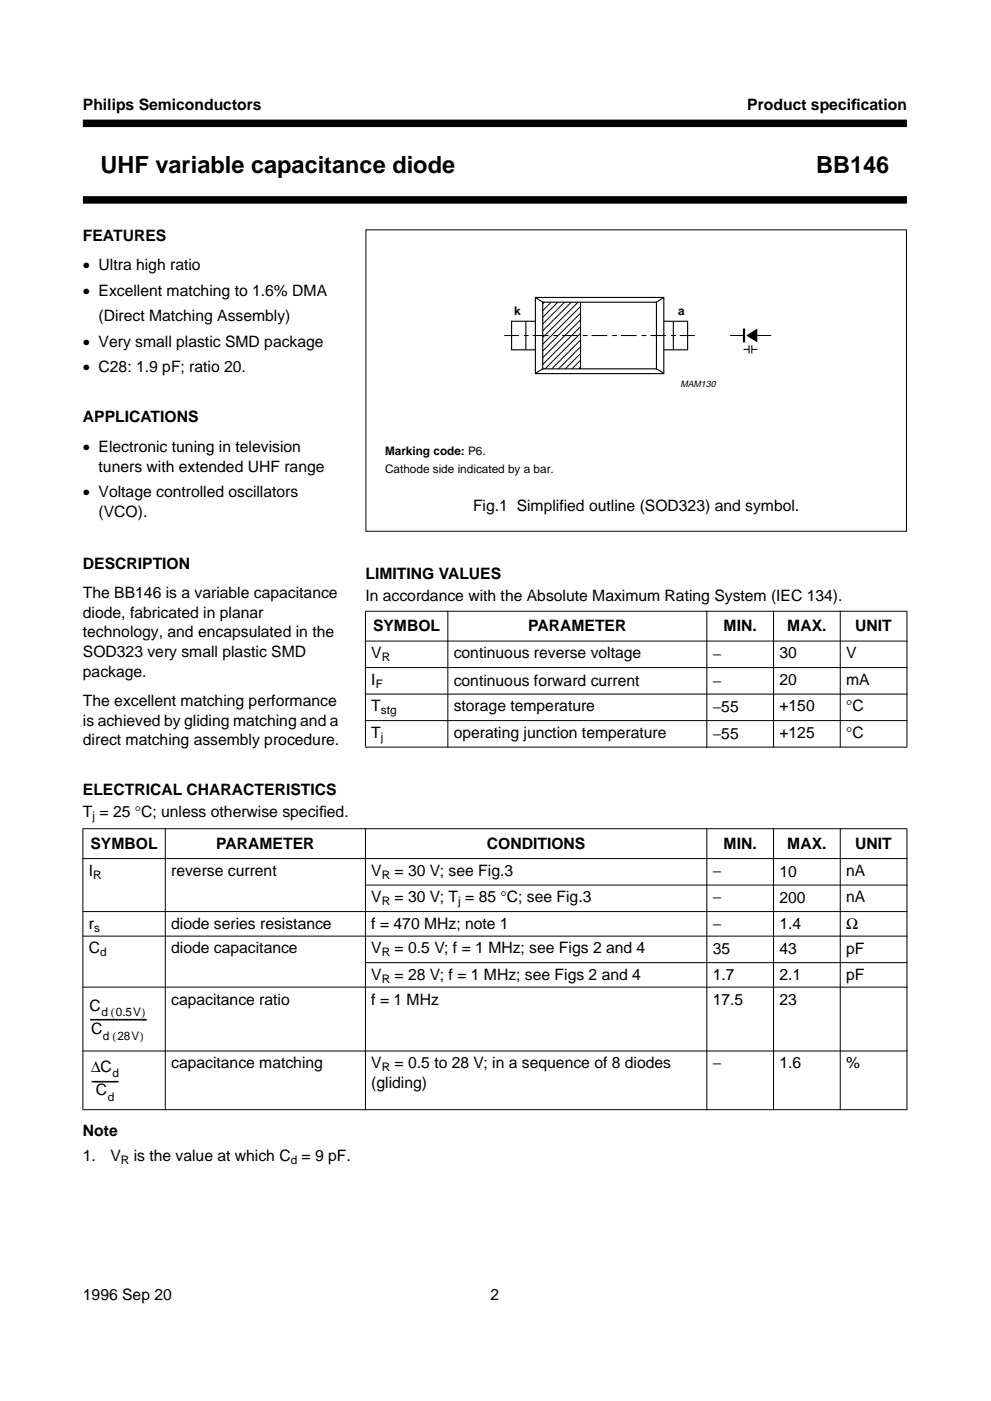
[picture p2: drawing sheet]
<svg xmlns="http://www.w3.org/2000/svg" width="210mm" height="297mm" viewBox="0 0 210 297" stroke-linecap="round" stroke-linejoin="round" font-family="sans-serif">
<defs><g id="words">
<g font-size="5">
<text x="21.3" y="36.6">UHF variable capacitance diode</text>
<text x="173.1" y="36.6">BB146</text>
</g>
<g font-size="3.3">
<text x="17.6" y="23.4">Philips Semiconductors</text>
<text x="158.6" y="23.4">Product specif</text>
<text x="180.6" y="23.4">ication</text>
<text x="17.6" y="51.1">FEATURES</text>
<text x="17.6" y="57.3">• Ultra high ratio</text>
<text x="17.6" y="62.7">• Excellent matching to 1.6% DMA</text>
<text x="20.9" y="68.1">(Direct Matching Assembly)</text>
<text x="17.6" y="73.5">• Very small plastic SMD package</text>
<text x="17.6" y="79">• C28: 1.9 pF; ratio 20.</text>
<text x="17.6" y="89.6">APPLICATIONS</text>
<text x="17.6" y="95.8">• Electronic tuning in television</text>
<text x="20.9" y="100">tuners with extended UHF range</text>
<text x="17.6" y="105.4">• Voltage controlled oscillators</text>
<text x="20.9" y="109.5">(VCO).</text>
<text x="100.4" y="108.3">Fig.1 Simplified outline (SOD323) and symbol.</text>
<text x="17.6" y="120.6">DESCRIPTION</text>
<text x="77.5" y="122.7">LIMITING VALUES</text>
<text x="17.6" y="126.8">The BB146 is a variable capacitance</text>
<text x="17.6" y="131">diode, fabricated in planar</text>
<text x="77.5" y="127.4">In accordance with the Absolute Maximum Rating System (IEC 134).</text>
<text x="17.6" y="135.1">technology, and encapsulated in the</text>
<text x="79.1" y="133.9">SYMBOL</text>
<text x="112.1" y="133.9">PARAMETER</text>
<text x="153.5" y="133.9">MIN.</text>
<text x="167" y="133.9">MAX.</text>
<text x="181.5" y="133.9">UNIT</text>
<text x="17.6" y="139.3">SOD323 very small plastic SMD</text>
<text x="17.6" y="143.5">package.</text>
<text x="78.8" y="139.6">V</text>
<text x="96.3" y="139.6">continuous reverse voltage</text>
<text x="151.2" y="139.8">−</text>
<text x="165.4" y="139.6">30</text>
<text x="179.5" y="139.6">V</text>
<text x="17.6" y="149.7">The excellent matching performance</text>
<text x="78.8" y="145.2">I</text>
<text x="96.3" y="145.4">continuous forward current</text>
<text x="151.2" y="145.4">−</text>
<text x="165.4" y="145.2">20</text>
<text x="179.5" y="145.2">mA</text>
<text x="17.6" y="153.9">is achieved by gliding matching and a</text>
<text x="78.8" y="150.8">T</text>
<text x="96.3" y="150.8">storage temperature</text>
<text x="151.2" y="151">−55</text>
<text x="165.4" y="150.8">+150</text>
<text x="179.5" y="150.8">°C</text>
<text x="17.6" y="158">direct matching assembly procedure.</text>
<text x="78.8" y="156.5">T</text>
<text x="96.3" y="156.5">operating junction temperature</text>
<text x="151.2" y="156.7">−55</text>
<text x="165.4" y="156.5">+125</text>
<text x="179.5" y="156.5">°C</text>
<text x="17.6" y="168.5">ELECTRICAL CHARACTERISTICS</text>
<text x="17.6" y="173.2">T = 25 °C; unless otherwise specif</text>
<text x="67.7" y="173.2">ied.</text>
<text x="18.8" y="185.7">I</text>
<text x="19.2" y="180">SYMBOL</text>
<text x="36.3" y="185.7">reverse current</text>
<text x="45.9" y="180">PARAMETER</text>
<text x="78.8" y="185.7">V</text>
<text x="83.7" y="185.7">= 30 V; see Fig.3</text>
<text x="103.3" y="180">CONDITIONS</text>
<text x="151.2" y="185.7">−</text>
<text x="153.5" y="180">MIN.</text>
<text x="165.4" y="185.9">10</text>
<text x="167" y="180">MAX.</text>
<text x="179.5" y="185.7">nA</text>
<text x="181.5" y="180">UNIT</text>
<text x="78.8" y="191.3">V</text>
<text x="83.7" y="191.3">= 30 V; T = 85 °C; see Fig.3</text>
<text x="151.2" y="191.3">−</text>
<text x="165.4" y="191.5">200</text>
<text x="179.5" y="191.3">nA</text>
<text x="18.8" y="197">r</text>
<text x="36.3" y="197">diode series resistance</text>
<text x="78.8" y="197">f = 470 MHz; note 1</text>
<text x="151.2" y="197">−</text>
<text x="165.4" y="197">1.4</text>
<text x="179.5" y="197">Ω</text>
<text x="18.8" y="202.2">C</text>
<text x="36.3" y="202.2">diode capacitance</text>
<text x="78.8" y="202.2">V</text>
<text x="83.7" y="202.2">= 0.5 V; f = 1 MHz; see Figs 2 and 4</text>
<text x="151.2" y="202.4">35</text>
<text x="165.4" y="202.4">43</text>
<text x="179.5" y="202.4">pF</text>
<text x="78.8" y="207.8">V</text>
<text x="83.7" y="207.8">= 28 V; f = 1 MHz; see Figs 2 and 4</text>
<text x="151.2" y="207.8">1.7</text>
<text x="165.4" y="207.8">2.1</text>
<text x="179.5" y="207.8">pF</text>
<text x="19" y="214.3">C</text>
<text x="36.3" y="213">capacitance ratio</text>
<text x="78.8" y="213">f = 1 MHz</text>
<text x="151.2" y="213">17.5</text>
<text x="165.4" y="213">23</text>
<text x="19" y="217.2">---------------------</text>
<text x="19.3" y="219.3">C</text>
<text x="19.3" y="227.2">∆C</text>
<text x="36.3" y="226.5">capacitance matching</text>
<text x="78.8" y="226.5">V</text>
<text x="83.7" y="226.5">= 0.5 to 28 V; in a sequence of 8 diodes</text>
<text x="151.2" y="226.5">−</text>
<text x="165.4" y="226.5">1.6</text>
<text x="179.5" y="226.5">%</text>
<text x="19.3" y="230.1">----------</text>
<text x="20.3" y="232.2">C</text>
<text x="78.8" y="230.7">(gliding)</text>
<text x="17.6" y="240.8">Note</text>
<text x="17.6" y="246.2">1.</text>
<text x="23.4" y="246.2">V</text>
<text x="28.4" y="246.2">is the value at which C = 9 pF.</text>
<text x="17.6" y="275.6">1996 Sep 20</text>
<text x="104.1" y="275.6">2</text>
</g>
<g font-size="2.5">
<text x="109.1" y="66.7">k</text>
<text x="143.9" y="66.7">a</text>
<text x="81.7" y="96.5">Marking code: P6.</text>
<text x="81.7" y="100.2">Cathode side indicated by a bar.</text>
<text x="81" y="140.2">R</text>
<text x="79.7" y="145.8">F</text>
<text x="80.8" y="151.4">stg</text>
<text x="80.8" y="157.1">j</text>
<text x="19.6" y="173.8">j</text>
<text x="19.8" y="186.3">R</text>
<text x="81" y="186.3">R</text>
<text x="81" y="191.9">R</text>
<text x="97.2" y="191.9">j</text>
<text x="19.9" y="197.6">s</text>
<text x="21.2" y="202.8">d</text>
<text x="81" y="202.8">R</text>
<text x="81" y="208.4">R</text>
<text x="21.5" y="215.4">d 0.5V)</text>
<text x="23.5" y="215.4">(</text>
<text x="21.9" y="220.5">d 28V)</text>
<text x="23.8" y="220.5">(</text>
<text x="81" y="227.1">R</text>
<text x="22.9" y="233.4">d</text>
<text x="23.9" y="228.4">d</text>
<text x="25.6" y="246.8">R</text>
<text x="61.7" y="246.8">d</text>
</g>
<text font-size="1.9" x="144.3" y="82.1">MAM130</text>
</g></defs>
<path d="M17.6 26.2h174.8M17.6 42.4h174.8" fill="none" stroke="#000" stroke-width="1.6" stroke-linecap="butt"/>
<path d="M77.4 129.6h115.1zM77.4 135.9h115.1zM77.5 129.7v28.6zM95 129.5v29zM150 129.5v29zM164.1 129.5v29zM178.3 129.5v29zM192.4 129.7v28.6zM77.4 141.5h115.1zM77.4 147.2h115.1zM77.4 152.8h115.1zM77.4 158.4h115.1z" fill="#000" stroke="#000" stroke-width=".21"/>
<g fill="#fff">
<path d="M81.7 106.1h106.6v6.6h-106.6z" fill-rule="evenodd"/>
<path d="M81.7 94.8h75.8v6.1h-75.8z" fill-rule="evenodd"/>
</g>
<g fill="#fff">
<path d="M77.9 63.1h114.6v7.3h-114.6z"/>
<path d="M178.9 67.1h13.6z"/>
<path d="M178.8 66.3v1.9z"/>
<circle cx="108" cy="63.8" r=".22"/>
<circle cx="108" cy="65.7" r=".22"/>
<circle cx="108" cy="67.6" r=".22"/>
<circle cx="108" cy="69.5" r=".22"/>
<circle cx="162.9" cy="63.8" r=".22"/>
<circle cx="162.9" cy="65.7" r=".22"/>
<circle cx="162.9" cy="67.6" r=".22"/>
<circle cx="162.9" cy="69.5" r=".22"/>
</g>
<path d="M108.5 68.1h37.4v6.1h-37.4z" fill="none" stroke="#000" stroke-width=".24"/>
<g fill="#fff" stroke="#000" stroke-width=".24">
<path d="M113.6 63.1h27.2v16.1h-27.2z"/>
<path d="M115.2 64.1h24.1v14.1h-24.1z"/>
</g>
<g fill="none" stroke="#000" stroke-width=".21">
<path d="M77.6 48.7h114.7v63.9h-114.7zM115.5 64.1l-.3 .3M116.9 64.1l-1.7 1.7M118.4 64.1l-3.2 3.2M119.8 64.1l-4.6 4.6M121.2 64.1l-6 6M122.6 64.1l-7.4 7.5M123.1 77.9l-.3 .3M123.1 76.4l-1.7 1.8M123.1 75l-3.2 3.2M123.1 73.6l-4.6 4.6M123.1 72.1l-6 6.1"/>
<path d="M123.1 70.7l-7.5 7.5M123.1 69.3l-7.9 8M123.1 67.9l-7.9 7.9M123.1 66.4l-7.9 8M123.1 65l-7.9 8M123.2 64.1v14.2M154.9 71.1h2.9M160.7 71.1h2.9"/>
</g>
<path d="M107 71.1h40.5" fill="none" stroke="#000" stroke-width=".21" stroke-dasharray="3.3 1 1 .8" stroke-dashoffset=".2" stroke-linecap="butt"/>
<path d="M111.6 68.1v6.1M113.6 63.1l1.6 1M115.2 78.2l-1.6 1M139.3 78.2l1.5 .9M140.7 63.1l-1.4 1M142.9 68.1v6.1" fill="none" stroke="#000" stroke-width=".24"/>
<path d="M158.3 71.1l2.4-1.5v3z" fill="#000"/>
<path d="M157.9 69.6v3" fill="none" stroke="#000" stroke-width=".47"/>
<path d="M157.7 74.1h1.2M158.9 73.2v1.8M159.5 74.1h1.2M159.5 73.2v1.8" fill="none" stroke="#000" stroke-width=".23"/>
<g fill="#000" stroke="#000" stroke-width=".21">
<path d="M17.5 175.7h175zM17.5 182h175zM77.4 187.7h115.1zM17.5 193.3h175zM17.5 198.5h175zM77.4 204.1h115.1zM17.5 209.3h175zM17.6 175.8v59.4zM35.1 175.6v59.8zM77.5 175.6v59.8zM150 175.6v59.8zM164.1 175.6v59.8z"/>
<path d="M178.3 175.6v59.8zM192.4 175.8v59.4zM17.5 222.8h175zM17.5 235.3h175z"/>
</g>
<use href="#words"/>
</svg>
